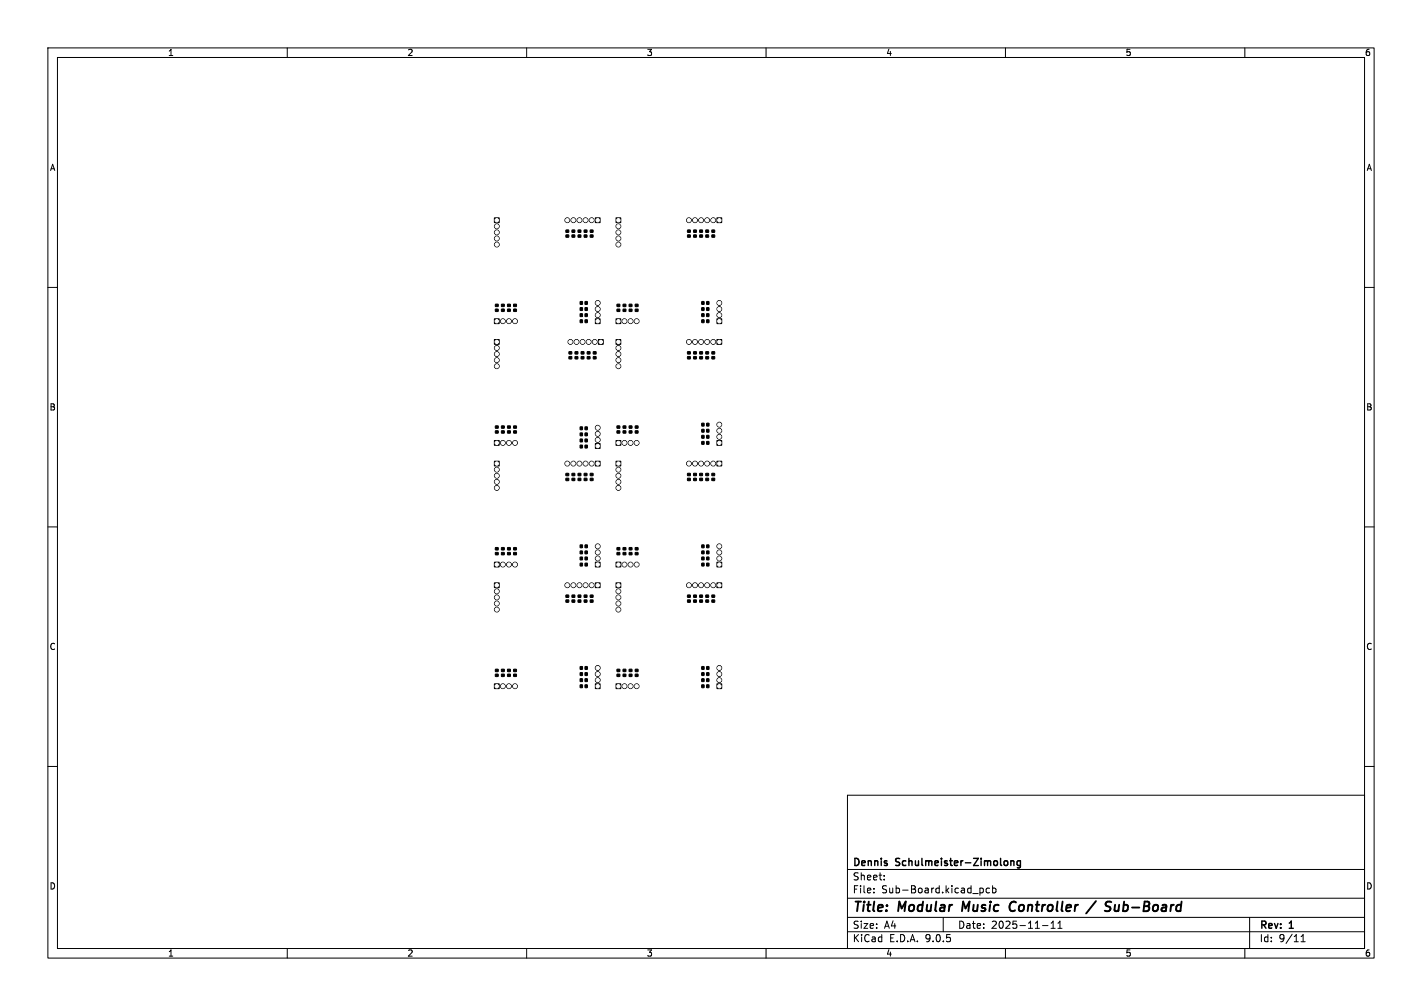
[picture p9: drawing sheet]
<svg xmlns="http://www.w3.org/2000/svg" width="297mm" height="210mm" viewBox="0 0 297 210" stroke-linecap="round" stroke-linejoin="round" font-family="sans-serif">
<defs><g id="words">
<g font-size="2.8">
<text x="178" y="190.9">Title:</text>
<text x="187.7" y="190.9">Modular</text>
<text x="201.8" y="190.9">Music</text>
<text x="212.5" y="190.9">Controller</text>
<text x="229.7" y="190.9">/</text>
<text x="234.1" y="190.9">Sub-Board</text>
</g>
<g font-size="2.1">
<text x="178" y="184">Sheet:</text>
<text x="178" y="181.2">Dennis</text>
<text x="187.2" y="181.2">Schulmeister-Zimolong</text>
<text x="178" y="186.7">File:</text>
<text x="184.1" y="186.7">Sub-Board.kicad_pcb</text>
<text x="178" y="196.9">KiCad</text>
<text x="178" y="194.1">Size:</text>
<text x="184.7" y="194.1">A4</text>
<text x="185.7" y="196.9">E.D.A.</text>
<text x="193.3" y="196.9">9.0.5</text>
<text x="200" y="194.1">Date:</text>
<text x="207" y="194.1">2025-11-11</text>
<text x="263" y="194.3">Rev:</text>
<text x="263" y="196.9">Id:</text>
<text x="267.1" y="196.9">9/11</text>
<text x="269.4" y="194.3">1</text>
</g>
<g font-size="1.8">
<text x="35" y="11.9">1</text>
<text x="85" y="11.9">2</text>
<text x="135" y="11.9">3</text>
<text x="185" y="11.9">4</text>
<text x="235" y="11.9">5</text>
<text x="285" y="11.9">6</text>
<text x="10.3" y="35.9">A</text>
<text x="285.4" y="35.9">A</text>
<text x="10.3" y="85.9">B</text>
<text x="285.3" y="85.9">B</text>
<text x="10.3" y="135.9">C</text>
<text x="285.3" y="135.9">C</text>
<text x="10.3" y="185.9">D</text>
<text x="285.3" y="185.9">D</text>
<text x="35" y="199.9">1</text>
<text x="85" y="199.9">2</text>
<text x="135" y="199.9">3</text>
<text x="185" y="199.9">4</text>
<text x="235" y="199.9">5</text>
<text x="285" y="199.9">6</text>
</g>
</g></defs>
<g fill="none" stroke="#000" stroke-width=".21">
<path d="M10 10h277v190h-277zM12 12h273v186h-273zM60 10v2M110 10v2M160 10v2M210 10v2M260 10v2M10 60h2M285 60h2M10 110h2M285 110h2M10 160h2"/>
<path d="M177 166h108v32h-108zM285 160h2M60 198v2M110 198v2M160 198v2M177 194.5h108M177 191.5h108M177 187.5h108M177 181.5h108M182.5 186.3v.1M182.5 185.5v.1M184.7 183.6v.1"/>
<path d="M184.7 182.8v.1M197 191.5v3M204.7 185.5l.4-.1 .3 .3-.2 .6h-.5M206.7 185.5l-.5-.1-.2 .3 .1 .6h.6M207.3 185.5l.4-.1 .3 .3-.1 .6h-.6M207.3 184.9v1.5M210 198v2M217.7 193.2h1.2M219.5 193.8h.9M219.5 192.7l.5-.4v1.5M221 193.8h.8M221 192.7l.4-.4v1.5"/>
<path d="M260 198v2M261 191.5v6.5M271.7 196.6h.9M271.7 195.5l.5-.4v1.5"/>
</g>
<path d="M201.2 188.2l-.3 2M211.8 188.2a1.07 1.07 0 0 0-.9 .8 1.07 1.07 0 0 0 .5 1.2l.5-.1M228.9 188.1l-2 2.6M231.8 188.2l.3 .1M232.9 188.9l-.1 1.2h.7" fill="none" stroke="#000" stroke-width=".4"/>
<path d="M211.1 179.7v1M211.1 179.8l.2-.1 .4 .1 .1 .9M213.1 179.8l-.4-.1-.3 .3 .2 .6h.5M213.1 179.7v1.2l-.3 .3-.3-.1" fill="none" stroke="#000" stroke-width=".3"/>
<g fill="#000" stroke="#000" stroke-width=".21">
<path d="M103.3 45.5h1v1h-1zM118.2 49h.6v.5h-.6zM118.2 48h.6v.5h-.6zM119.5 49h.5v.5h-.5zM119.5 48h.5v.5h-.5zM120.8 49h.5v.5h-.5zM120.8 48h.5v.5h-.5zM122 49h.6v.5h-.6zM122 48h.6v.5h-.6zM123.3 49h.6v.5h-.6zM123.3 48h.6v.5h-.6zM124.3 45.5h1v1h-1z"/>
<path d="M128.7 45.5h1v1h-1zM143.6 49h.6v.5h-.6zM143.6 48h.6v.5h-.6zM144.9 49h.5v.5h-.5zM144.9 48h.5v.5h-.5zM146.2 49h.5v.5h-.5zM146.2 48h.5v.5h-.5zM147.4 49h.6v.5h-.6zM147.4 48h.6v.5h-.6zM148.7 49h.6v.5h-.6zM148.7 48h.6v.5h-.6zM149.7 45.5h1v1h-1z"/>
<path d="M103.3 70.9h1v1h-1zM103.5 63.5h.5v.5h-.5zM103.5 64.5h.5v.5h-.5zM103.3 66.6h1v1h-1zM104.7 63.5h.6v.5h-.6zM104.7 64.5h.6v.5h-.6zM106 63.5h.6v.5h-.6zM106 64.5h.6v.5h-.6zM107.3 63.5h.5v.5h-.5zM107.3 64.5h.5v.5h-.5zM118.8 74.4h.6v.5h-.6zM118.8 73.4h.6v.5h-.6z"/>
<path d="M120.1 74.4h.6v.5h-.6zM120.1 73.4h.6v.5h-.6zM121.4 74.4h.5v.5h-.5zM121.4 73.4h.5v.5h-.5zM121.2 64.2h.4v.6h-.4zM121.2 66.8h.4v.5h-.4zM121.2 65.5h.4v.6h-.4zM121.2 63h.4v.5h-.4zM122.2 64.2h.5v.6h-.5zM122.2 66.8h.5v.5h-.5zM122.2 65.5h.5v.6h-.5zM122.2 63h.5v.5h-.5z"/>
<path d="M122.7 74.4h.5v.5h-.5zM122.7 73.4h.5v.5h-.5zM123.9 74.4h.6v.5h-.6zM123.9 73.4h.6v.5h-.6zM125 70.9h1v1h-1zM124.3 66.6h1v1h-1zM128.7 70.9h1v1h-1zM128.9 63.5h.5v.5h-.5zM128.9 64.5h.5v.5h-.5zM128.7 66.6h1v1h-1zM130.1 63.5h.6v.5h-.6zM130.1 64.5h.6v.5h-.6z"/>
<path d="M131.4 63.5h.6v.5h-.6zM131.4 64.5h.6v.5h-.6zM132.7 63.5h.5v.5h-.5zM132.7 64.5h.5v.5h-.5zM143.6 74.4h.6v.5h-.6zM143.6 73.4h.6v.5h-.6zM144.9 74.4h.5v.5h-.5zM144.9 73.4h.5v.5h-.5zM146.2 74.4h.5v.5h-.5zM146.2 73.4h.5v.5h-.5zM146.6 66.8h.4v.5h-.4zM146.6 65.5h.4v.6h-.4z"/>
<path d="M146.6 64.2h.4v.6h-.4zM146.6 63h.4v.5h-.4zM147.4 74.4h.6v.5h-.6zM147.4 73.4h.6v.5h-.6zM147.6 66.8h.5v.5h-.5zM147.6 65.5h.5v.6h-.5zM147.6 64.2h.5v.6h-.5zM147.6 63h.5v.5h-.5zM148.7 74.4h.6v.5h-.6zM148.7 73.4h.6v.5h-.6zM149.7 70.9h1v1h-1zM149.7 66.6h1v1h-1z"/>
<path d="M103.3 96.3h1v1h-1zM103.5 88.9h.5v.5h-.5zM103.5 89.9h.5v.5h-.5zM103.3 92h1v1h-1zM104.7 88.9h.6v.5h-.6zM104.7 89.9h.6v.5h-.6zM106 88.9h.6v.5h-.6zM106 89.9h.6v.5h-.6zM107.3 88.9h.5v.5h-.5zM107.3 89.9h.5v.5h-.5zM118.2 98.8h.6v.5h-.6zM119.5 98.8h.5v.5h-.5z"/>
<path d="M120.8 98.8h.5v.5h-.5zM121.2 91.7h.4v.5h-.4zM121.2 89.1h.4v.6h-.4zM121.2 90.4h.4v.6h-.4zM121.2 92.9h.4v.6h-.4zM122 98.8h.6v.5h-.6zM122.2 91.7h.5v.5h-.5zM122.2 89.1h.5v.6h-.5zM122.2 90.4h.5v.6h-.5zM122.2 92.9h.5v.6h-.5zM123.3 98.8h.6v.5h-.6zM124.3 96.3h1v1h-1z"/>
<path d="M124.3 92.6h1v1h-1zM128.7 96.3h1v1h-1zM128.9 88.9h.5v.5h-.5zM128.9 89.9h.5v.5h-.5zM128.7 92h1v1h-1zM130.1 88.9h.6v.5h-.6zM130.1 89.9h.6v.5h-.6zM131.4 88.9h.6v.5h-.6zM131.4 89.9h.6v.5h-.6zM132.7 88.9h.5v.5h-.5zM132.7 89.9h.5v.5h-.5zM143.6 98.8h.6v.5h-.6z"/>
<path d="M144.9 98.8h.5v.5h-.5zM146.2 98.8h.5v.5h-.5zM146.6 92.2h.4v.5h-.4zM146.6 90.9h.4v.6h-.4zM146.6 88.4h.4v.5h-.4zM146.6 89.6h.4v.6h-.4zM147.4 98.8h.6v.5h-.6zM147.6 92.2h.5v.5h-.5zM147.6 90.9h.5v.6h-.5zM147.6 88.4h.5v.5h-.5zM147.6 89.6h.5v.6h-.5zM148.7 98.8h.6v.5h-.6z"/>
<path d="M149.7 96.3h1v1h-1zM149.7 92h1v1h-1zM103.5 114.3h.5v.5h-.5zM103.5 115.3h.5v.5h-.5zM103.3 117.4h1v1h-1zM104.7 114.3h.6v.5h-.6zM104.7 115.3h.6v.5h-.6zM106 114.3h.6v.5h-.6zM106 115.3h.6v.5h-.6zM107.3 114.3h.5v.5h-.5zM107.3 115.3h.5v.5h-.5zM118.2 99.8h.6v.5h-.6z"/>
<path d="M119.5 99.8h.5v.5h-.5zM120.8 99.8h.5v.5h-.5zM121.2 115h.4v.6h-.4zM121.2 116.3h.4v.6h-.4zM121.2 117.6h.4v.5h-.4zM121.2 113.8h.4v.5h-.4zM122 99.8h.6v.5h-.6zM122.2 115h.5v.6h-.5zM122.2 116.3h.5v.6h-.5zM122.2 117.6h.5v.5h-.5zM122.2 113.8h.5v.5h-.5zM123.3 99.8h.6v.5h-.6z"/>
<path d="M124.3 117.4h1v1h-1zM128.9 114.3h.5v.5h-.5zM128.9 115.3h.5v.5h-.5zM128.7 117.4h1v1h-1zM130.1 114.3h.6v.5h-.6zM130.1 115.3h.6v.5h-.6zM131.4 114.3h.6v.5h-.6zM131.4 115.3h.6v.5h-.6zM132.7 114.3h.5v.5h-.5zM132.7 115.3h.5v.5h-.5zM143.6 99.8h.6v.5h-.6zM144.9 99.8h.5v.5h-.5z"/>
<path d="M146.2 99.8h.5v.5h-.5zM146.6 115h.4v.6h-.4zM146.6 117.6h.4v.5h-.4zM146.6 113.8h.4v.5h-.4zM146.6 116.3h.4v.6h-.4zM147.4 99.8h.6v.5h-.6zM147.6 115h.5v.6h-.5zM147.6 117.6h.5v.5h-.5zM147.6 113.8h.5v.5h-.5zM147.6 116.3h.5v.6h-.5zM148.7 99.8h.6v.5h-.6zM149.7 117.4h1v1h-1z"/>
<path d="M103.3 121.7h1v1h-1zM103.5 139.7h.5v.5h-.5zM104.7 139.7h.6v.5h-.6zM106 139.7h.6v.5h-.6zM107.3 139.7h.5v.5h-.5zM118.2 125.2h.6v.5h-.6zM118.2 124.2h.6v.5h-.6zM119.5 125.2h.5v.5h-.5zM119.5 124.2h.5v.5h-.5zM120.8 125.2h.5v.5h-.5zM120.8 124.2h.5v.5h-.5zM121.2 139.2h.4v.5h-.4z"/>
<path d="M122 125.2h.6v.5h-.6zM122 124.2h.6v.5h-.6zM122.2 139.2h.5v.5h-.5zM123.3 125.3h.6v.4h-.6zM123.3 124.2h.6v.5h-.6zM124.3 121.7h1v1h-1zM128.7 121.7h1v1h-1zM128.9 139.7h.5v.5h-.5zM130.1 139.7h.6v.5h-.6zM131.4 139.7h.6v.5h-.6zM132.7 139.7h.5v.5h-.5zM143.6 125.2h.6v.5h-.6z"/>
<path d="M143.6 124.2h.6v.5h-.6zM144.9 125.2h.5v.5h-.5zM144.9 124.2h.5v.5h-.5zM146.2 125.2h.5v.5h-.5zM146.2 124.2h.5v.5h-.5zM146.6 139.2h.4v.5h-.4zM147.4 125.2h.6v.5h-.6zM147.4 124.2h.6v.5h-.6zM147.6 139.2h.5v.5h-.5zM148.7 125.2h.6v.5h-.6zM148.7 124.2h.6v.5h-.6zM149.7 121.7h1v1h-1z"/>
<path d="M103.5 140.7h.5v.5h-.5zM103.3 142.8h1v1h-1zM104.7 140.7h.6v.5h-.6zM106 140.7h.6v.5h-.6zM107.3 140.7h.5v.5h-.5zM121.2 140.4h.4v.6h-.4zM121.2 141.7h.4v.6h-.4zM121.2 143h.4v.5h-.4zM122.2 140.4h.5v.6h-.5zM122.2 141.7h.5v.6h-.5zM122.2 143h.5v.5h-.5zM124.3 142.8h1v1h-1z"/>
<path d="M128.9 140.7h.5v.5h-.5zM128.7 142.8h1v1h-1zM130.1 140.7h.6v.5h-.6zM131.4 140.7h.6v.5h-.6zM132.7 140.7h.5v.5h-.5zM146.6 143h.4v.5h-.4zM146.6 140.4h.4v.6h-.4zM146.6 141.7h.4v.6h-.4zM147.6 143h.5v.5h-.5zM147.6 140.4h.5v.6h-.5zM147.6 141.7h.5v.6h-.5zM149.7 142.8h1v1h-1z"/>
<circle cx="103.8" cy="47.2" r=".5"/>
<circle cx="103.8" cy="49.8" r=".5"/>
<circle cx="103.8" cy="51.1" r=".5"/>
<circle cx="103.8" cy="48.5" r=".5"/>
<circle cx="118.5" cy="46" r=".5"/>
<circle cx="119.8" cy="46" r=".5"/>
<circle cx="121" cy="46" r=".5"/>
<circle cx="122.3" cy="46" r=".5"/>
<circle cx="123.6" cy="46" r=".5"/>
<circle cx="129.2" cy="49.8" r=".5"/>
<circle cx="129.2" cy="48.5" r=".5"/>
<circle cx="129.2" cy="47.2" r=".5"/>
<circle cx="129.2" cy="51.1" r=".5"/>
<circle cx="143.9" cy="46" r=".5"/>
<circle cx="145.2" cy="46" r=".5"/>
<circle cx="146.4" cy="46" r=".5"/>
<circle cx="147.7" cy="46" r=".5"/>
<circle cx="149" cy="46" r=".5"/>
<circle cx="103.8" cy="73.9" r=".5"/>
<circle cx="103.8" cy="72.6" r=".5"/>
<circle cx="103.8" cy="75.2" r=".5"/>
<circle cx="103.8" cy="76.5" r=".5"/>
<circle cx="105" cy="67.1" r=".5"/>
<circle cx="106.3" cy="67.1" r=".5"/>
<circle cx="107.6" cy="67.1" r=".5"/>
<circle cx="119.1" cy="71.4" r=".5"/>
<circle cx="120.4" cy="71.4" r=".5"/>
<circle cx="121.7" cy="71.4" r=".5"/>
<circle cx="123" cy="71.4" r=".5"/>
<circle cx="124.2" cy="71.4" r=".5"/>
<circle cx="124.8" cy="65.8" r=".5"/>
<circle cx="124.8" cy="63.2" r=".5"/>
<circle cx="124.8" cy="64.5" r=".5"/>
<circle cx="129.2" cy="76.5" r=".5"/>
<circle cx="129.2" cy="73.9" r=".5"/>
<circle cx="129.2" cy="75.2" r=".5"/>
<circle cx="129.2" cy="72.6" r=".5"/>
<circle cx="130.4" cy="67.1" r=".5"/>
<circle cx="131.7" cy="67.1" r=".5"/>
<circle cx="133" cy="67.1" r=".5"/>
<circle cx="143.9" cy="71.4" r=".5"/>
<circle cx="145.2" cy="71.4" r=".5"/>
<circle cx="146.4" cy="71.4" r=".5"/>
<circle cx="147.7" cy="71.4" r=".5"/>
<circle cx="149" cy="71.4" r=".5"/>
<circle cx="150.2" cy="64.5" r=".5"/>
<circle cx="150.2" cy="65.8" r=".5"/>
<circle cx="150.2" cy="63.2" r=".5"/>
<circle cx="103.8" cy="99.3" r=".5"/>
<circle cx="103.8" cy="98" r=".5"/>
<circle cx="105" cy="92.5" r=".5"/>
<circle cx="106.3" cy="92.5" r=".5"/>
<circle cx="107.6" cy="92.5" r=".5"/>
<circle cx="118.5" cy="96.8" r=".5"/>
<circle cx="119.8" cy="96.8" r=".5"/>
<circle cx="121" cy="96.8" r=".5"/>
<circle cx="122.3" cy="96.8" r=".5"/>
<circle cx="123.6" cy="96.8" r=".5"/>
<circle cx="124.8" cy="90.6" r=".5"/>
<circle cx="124.8" cy="91.8" r=".5"/>
<circle cx="124.8" cy="89.3" r=".5"/>
<circle cx="129.2" cy="98" r=".5"/>
<circle cx="129.2" cy="99.3" r=".5"/>
<circle cx="130.4" cy="92.5" r=".5"/>
<circle cx="131.7" cy="92.5" r=".5"/>
<circle cx="133" cy="92.5" r=".5"/>
<circle cx="143.9" cy="96.8" r=".5"/>
<circle cx="145.2" cy="96.8" r=".5"/>
<circle cx="146.4" cy="96.8" r=".5"/>
<circle cx="147.7" cy="96.8" r=".5"/>
<circle cx="149" cy="96.8" r=".5"/>
<circle cx="150.2" cy="88.6" r=".5"/>
<circle cx="150.2" cy="91.2" r=".5"/>
<circle cx="150.2" cy="89.9" r=".5"/>
<circle cx="103.8" cy="100.6" r=".5"/>
<circle cx="103.8" cy="101.9" r=".5"/>
<circle cx="105" cy="117.9" r=".5"/>
<circle cx="106.3" cy="117.9" r=".5"/>
<circle cx="107.6" cy="117.9" r=".5"/>
<circle cx="124.8" cy="115.3" r=".5"/>
<circle cx="124.8" cy="116.6" r=".5"/>
<circle cx="124.8" cy="114" r=".5"/>
<circle cx="129.2" cy="100.6" r=".5"/>
<circle cx="129.2" cy="101.9" r=".5"/>
<circle cx="130.4" cy="117.9" r=".5"/>
<circle cx="131.7" cy="117.9" r=".5"/>
<circle cx="133" cy="117.9" r=".5"/>
<circle cx="150.2" cy="116.6" r=".5"/>
<circle cx="150.2" cy="115.3" r=".5"/>
<circle cx="150.2" cy="114" r=".5"/>
<circle cx="103.8" cy="127.3" r=".5"/>
<circle cx="103.8" cy="124.7" r=".5"/>
<circle cx="103.8" cy="123.4" r=".5"/>
<circle cx="103.8" cy="126" r=".5"/>
<circle cx="118.5" cy="122.2" r=".5"/>
<circle cx="119.8" cy="122.2" r=".5"/>
<circle cx="121" cy="122.2" r=".5"/>
<circle cx="122.3" cy="122.2" r=".5"/>
<circle cx="123.6" cy="122.2" r=".5"/>
<circle cx="124.8" cy="139.4" r=".5"/>
<circle cx="129.2" cy="127.3" r=".5"/>
<circle cx="129.2" cy="123.4" r=".5"/>
<circle cx="129.2" cy="124.7" r=".5"/>
<circle cx="129.2" cy="126" r=".5"/>
<circle cx="143.9" cy="122.2" r=".5"/>
<circle cx="145.2" cy="122.2" r=".5"/>
<circle cx="146.4" cy="122.2" r=".5"/>
<circle cx="147.7" cy="122.2" r=".5"/>
<circle cx="149" cy="122.2" r=".5"/>
<circle cx="150.2" cy="139.4" r=".5"/>
<circle cx="105" cy="143.3" r=".5"/>
<circle cx="106.3" cy="143.3" r=".5"/>
<circle cx="107.6" cy="143.3" r=".5"/>
<circle cx="124.8" cy="140.7" r=".5"/>
<circle cx="124.8" cy="142" r=".5"/>
<circle cx="130.4" cy="143.3" r=".5"/>
<circle cx="131.7" cy="143.3" r=".5"/>
<circle cx="133" cy="143.3" r=".5"/>
<circle cx="150.2" cy="140.7" r=".5"/>
<circle cx="150.2" cy="142" r=".5"/>
</g>
<g fill="#fff" stroke="#fff" stroke-width=".21">
<circle cx="150.2" cy="122.2" r=".35"/>
<circle cx="149" cy="122.2" r=".35"/>
<circle cx="147.7" cy="122.2" r=".35"/>
<circle cx="146.4" cy="122.2" r=".35"/>
<circle cx="145.2" cy="122.2" r=".35"/>
<circle cx="143.9" cy="122.2" r=".35"/>
<circle cx="150.2" cy="71.4" r=".35"/>
<circle cx="149" cy="71.4" r=".35"/>
<circle cx="147.7" cy="71.4" r=".35"/>
<circle cx="146.4" cy="71.4" r=".35"/>
<circle cx="145.2" cy="71.4" r=".35"/>
<circle cx="143.9" cy="71.4" r=".35"/>
<circle cx="103.8" cy="122.2" r=".35"/>
<circle cx="103.8" cy="123.4" r=".35"/>
<circle cx="103.8" cy="124.7" r=".35"/>
<circle cx="103.8" cy="126" r=".35"/>
<circle cx="103.8" cy="127.3" r=".35"/>
<circle cx="124.8" cy="67.1" r=".35"/>
<circle cx="124.8" cy="65.8" r=".35"/>
<circle cx="124.8" cy="64.5" r=".35"/>
<circle cx="124.8" cy="63.2" r=".35"/>
<circle cx="150.2" cy="67.1" r=".35"/>
<circle cx="150.2" cy="65.8" r=".35"/>
<circle cx="150.2" cy="64.5" r=".35"/>
<circle cx="150.2" cy="63.2" r=".35"/>
<circle cx="124.8" cy="122.2" r=".35"/>
<circle cx="123.6" cy="122.2" r=".35"/>
<circle cx="122.3" cy="122.2" r=".35"/>
<circle cx="121" cy="122.2" r=".35"/>
<circle cx="119.8" cy="122.2" r=".35"/>
<circle cx="118.5" cy="122.2" r=".35"/>
<circle cx="129.2" cy="143.3" r=".35"/>
<circle cx="130.4" cy="143.3" r=".35"/>
<circle cx="131.7" cy="143.3" r=".35"/>
<circle cx="133" cy="143.3" r=".35"/>
<circle cx="103.8" cy="46" r=".35"/>
<circle cx="103.8" cy="47.2" r=".35"/>
<circle cx="103.8" cy="48.5" r=".35"/>
<circle cx="103.8" cy="49.8" r=".35"/>
<circle cx="103.8" cy="51.1" r=".35"/>
<circle cx="103.8" cy="117.9" r=".35"/>
<circle cx="105" cy="117.9" r=".35"/>
<circle cx="106.3" cy="117.9" r=".35"/>
<circle cx="107.6" cy="117.9" r=".35"/>
<circle cx="129.2" cy="122.2" r=".35"/>
<circle cx="129.2" cy="123.4" r=".35"/>
<circle cx="129.2" cy="124.7" r=".35"/>
<circle cx="129.2" cy="126" r=".35"/>
<circle cx="129.2" cy="127.3" r=".35"/>
<circle cx="124.8" cy="143.3" r=".35"/>
<circle cx="124.8" cy="142" r=".35"/>
<circle cx="124.8" cy="140.7" r=".35"/>
<circle cx="124.8" cy="139.4" r=".35"/>
<circle cx="150.2" cy="96.8" r=".35"/>
<circle cx="149" cy="96.8" r=".35"/>
<circle cx="147.7" cy="96.8" r=".35"/>
<circle cx="146.4" cy="96.8" r=".35"/>
<circle cx="145.2" cy="96.8" r=".35"/>
<circle cx="143.9" cy="96.8" r=".35"/>
<circle cx="129.2" cy="117.9" r=".35"/>
<circle cx="130.4" cy="117.9" r=".35"/>
<circle cx="131.7" cy="117.9" r=".35"/>
<circle cx="133" cy="117.9" r=".35"/>
<circle cx="150.2" cy="143.3" r=".35"/>
<circle cx="150.2" cy="142" r=".35"/>
<circle cx="150.2" cy="140.7" r=".35"/>
<circle cx="150.2" cy="139.4" r=".35"/>
<circle cx="150.2" cy="92.5" r=".35"/>
<circle cx="150.2" cy="91.2" r=".35"/>
<circle cx="150.2" cy="89.9" r=".35"/>
<circle cx="150.2" cy="88.6" r=".35"/>
<circle cx="103.8" cy="71.4" r=".35"/>
<circle cx="103.8" cy="72.6" r=".35"/>
<circle cx="103.8" cy="73.9" r=".35"/>
<circle cx="103.8" cy="75.2" r=".35"/>
<circle cx="103.8" cy="76.5" r=".35"/>
<circle cx="103.8" cy="96.8" r=".35"/>
<circle cx="103.8" cy="98" r=".35"/>
<circle cx="103.8" cy="99.3" r=".35"/>
<circle cx="103.8" cy="100.6" r=".35"/>
<circle cx="103.8" cy="101.9" r=".35"/>
<circle cx="103.8" cy="143.3" r=".35"/>
<circle cx="105" cy="143.3" r=".35"/>
<circle cx="106.3" cy="143.3" r=".35"/>
<circle cx="107.6" cy="143.3" r=".35"/>
<circle cx="125.5" cy="71.4" r=".35"/>
<circle cx="124.2" cy="71.4" r=".35"/>
<circle cx="122.9" cy="71.4" r=".35"/>
<circle cx="121.7" cy="71.4" r=".35"/>
<circle cx="120.4" cy="71.4" r=".35"/>
<circle cx="119.1" cy="71.4" r=".35"/>
<circle cx="150.2" cy="117.9" r=".35"/>
<circle cx="150.2" cy="116.6" r=".35"/>
<circle cx="150.2" cy="115.3" r=".35"/>
<circle cx="150.2" cy="114" r=".35"/>
<circle cx="150.2" cy="46" r=".35"/>
<circle cx="149" cy="46" r=".35"/>
<circle cx="147.7" cy="46" r=".35"/>
<circle cx="146.4" cy="46" r=".35"/>
<circle cx="145.2" cy="46" r=".35"/>
<circle cx="143.9" cy="46" r=".35"/>
<circle cx="129.2" cy="92.5" r=".35"/>
<circle cx="130.4" cy="92.5" r=".35"/>
<circle cx="131.7" cy="92.5" r=".35"/>
<circle cx="133" cy="92.5" r=".35"/>
<circle cx="124.8" cy="96.8" r=".35"/>
<circle cx="123.6" cy="96.8" r=".35"/>
<circle cx="122.3" cy="96.8" r=".35"/>
<circle cx="121" cy="96.8" r=".35"/>
<circle cx="119.8" cy="96.8" r=".35"/>
<circle cx="118.5" cy="96.8" r=".35"/>
<circle cx="124.8" cy="117.9" r=".35"/>
<circle cx="124.8" cy="116.6" r=".35"/>
<circle cx="124.8" cy="115.3" r=".35"/>
<circle cx="124.8" cy="114" r=".35"/>
<circle cx="129.2" cy="96.8" r=".35"/>
<circle cx="129.2" cy="98" r=".35"/>
<circle cx="129.2" cy="99.3" r=".35"/>
<circle cx="129.2" cy="100.6" r=".35"/>
<circle cx="129.2" cy="101.9" r=".35"/>
<circle cx="129.2" cy="46" r=".35"/>
<circle cx="129.2" cy="47.2" r=".35"/>
<circle cx="129.2" cy="48.5" r=".35"/>
<circle cx="129.2" cy="49.8" r=".35"/>
<circle cx="129.2" cy="51.1" r=".35"/>
<circle cx="103.8" cy="67.1" r=".35"/>
<circle cx="105" cy="67.1" r=".35"/>
<circle cx="106.3" cy="67.1" r=".35"/>
<circle cx="107.6" cy="67.1" r=".35"/>
<circle cx="103.8" cy="92.5" r=".35"/>
<circle cx="105" cy="92.5" r=".35"/>
<circle cx="106.3" cy="92.5" r=".35"/>
<circle cx="107.6" cy="92.5" r=".35"/>
<circle cx="124.8" cy="46" r=".35"/>
<circle cx="123.6" cy="46" r=".35"/>
<circle cx="122.3" cy="46" r=".35"/>
<circle cx="121" cy="46" r=".35"/>
<circle cx="119.8" cy="46" r=".35"/>
<circle cx="118.5" cy="46" r=".35"/>
<circle cx="129.2" cy="71.4" r=".35"/>
<circle cx="129.2" cy="72.6" r=".35"/>
<circle cx="129.2" cy="73.9" r=".35"/>
<circle cx="129.2" cy="75.2" r=".35"/>
<circle cx="129.2" cy="76.5" r=".35"/>
<circle cx="124.8" cy="93.1" r=".35"/>
<circle cx="124.8" cy="91.8" r=".35"/>
<circle cx="124.8" cy="90.6" r=".35"/>
<circle cx="124.8" cy="89.3" r=".35"/>
<circle cx="129.2" cy="67.1" r=".35"/>
<circle cx="130.4" cy="67.1" r=".35"/>
<circle cx="131.7" cy="67.1" r=".35"/>
<circle cx="133" cy="67.1" r=".35"/>
</g>
<use href="#words"/>
</svg>
